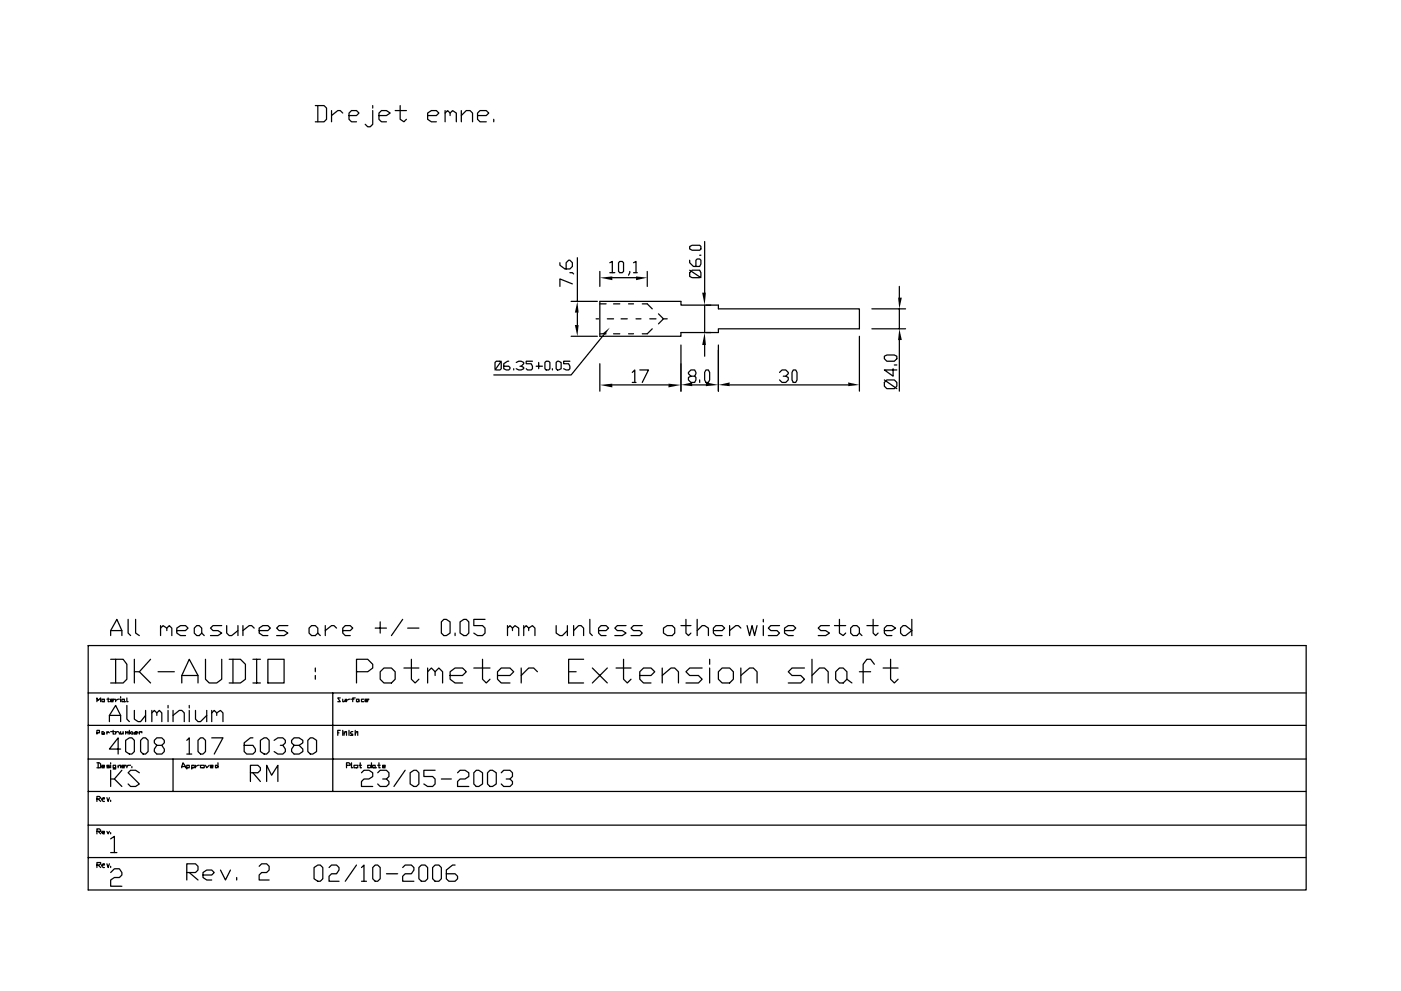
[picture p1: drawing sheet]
<svg xmlns="http://www.w3.org/2000/svg" width="297mm" height="210mm" viewBox="0 0 297 210" stroke-linecap="round" stroke-linejoin="round" font-family="sans-serif">
<g fill="none" stroke="#000" stroke-width=".26">
<path d="M66.9 22.4h1.8l.5 .5v2.4l-.5 .5h-1.8M67.4 22.4v3.4M70.3 23.5v2.3M72.7 24l-.6-.5h-.5l-1.3 1M74 24.5h1.6l.5-.5-.5-.5h-1.1l-.5 .5v1.3l.5 .5h1.1M79 23.5v2.9l-.5 .5h-.5l-.6-.5M79 22.4v.5M80.3 24.5h1.6l.8-.5-.8-.5h-1l-.6 .5v1.3l.6 .5h1M83.8 23.5h2.4M84.8 22.4v2.9l.8 .5 .6-.5M90.7 24.5h1.8l.5-.5-.5-.5h-1l-.8 .5v1.3l.8 .5h1M94.4 24l.5-.5 .5 .5v.5"/>
<path d="M94.4 23.5v2.3M95.4 24l.6-.5 .7 .5v1.8M97.8 24.5l1.1-1h.8l.5 .5v1.8M97.8 23.5v2.3M101.2 24.5h1.9l.5-.5-.5-.5h-1.3l-.6 .5v1.3l.6 .5h1.3M104.7 25.3v.5M118.7 55.7v.6l1.1 .8h1l.6-.6v-.8l-.6-.5h-.2l-.6 .5v1.4M120.8 57.9h.6l.2 .2M122.4 54.7v9.2M127.2 57.6v3.2M129.3 55.7l.5-.2v2.4M129.3 57.9h1.1"/>
<path d="M129.8 58.9h5M131.4 55.5h.5l.3 .2v1.9l-.3 .3h-.5l-.3-.3v-1.9zM133.5 57.6l-.2 .8M134.3 55.7l.5-.2v2.4M134.3 57.9h.8M137.2 57.6v3.2M146.2 57.9l.6-.6h1.5l.3 .6v.7l-.3 .3h-1.5l-.6-.3zM146.2 55.2v.5l.8 .8h1.3l.3-.5v-.8l-.3-.3h-.5l-.3 .3v1.3M146.2 52.3l.6-.3h1.5l.3 .3v.5l-.3 .3h-1.5l-.6-.3zM146.2 57.3l2.4 1.6M148.3 54.2h.3M149.4 51.2v10.9"/>
<path d="M105 76.9l.2-.3h.8l.3 .3v1.3l-.3 .3h-.8l-.2-.3zM106.3 76.6l-1.3 1.9M107.9 76.6h-.3l-.8 .6v1l.5 .3h.6l.2-.3v-.2l-.2-.3h-1.1M108.9 78.2v.3M109.4 76.9l.6-.3h.5l.5 .3v.3l-.5 .5h-.3M110.5 77.7l.5 .3v.2l-.5 .3h-.5l-.6-.3M112.9 76.6h-1.3v.6h1l.3 .5v.5l-.3 .3h-.8l-.2-.3M113.7 77.7h1.3M114.2 76.9v1.3M115.5 76.9l.3-.3h.5l.3 .3v1.3l-.3 .3h-.5l-.3-.3zM117.1 78.2v.3M117.9 76.9l.3-.3 .8 .3v1.3l-.6 .3h-.2l-.3-.3z"/>
<path d="M120.8 76.6h-1.3v.6h1.1l.2 .5v.5l-.2 .3h-.6l-.5-.3M121.1 63.9h5.5M121.1 71.3h5.5M121.4 60.2l-2.7-1v1.6M122.4 66.3v2.7M126.4 67.6h.5M127.2 63.9h17.2v.8h7.9v.8h29.9v4.3h-29.9v.8h-7.9v.7h-17.2zM127.2 77.2v5.8M127.2 70.8h1.3M127.2 64.5h1.3M128 71.1l-6.9 8.5h-16.4M128.8 67.6h1.3"/>
<path d="M130.1 70.8h1.3M130.1 64.5h1.3M131.7 67.6h1.3M133.3 70.8h1M133.3 64.5h1M134.1 79l.5-.5v2.6M134.8 67.6h1.1M135.6 78.5h1.9l-1.3 2.6M136.2 64.5h1l1.1 1M137.8 67.6h1.3M138.3 69.8l-1.1 1h-1M139.6 66.6l1.1 1-1.1 1.1"/>
<path d="M140.7 67.6h.8M144.4 73.2v9.8M146.5 79.8l-.5-.5v-.3l.5-.5h.8l.2 .5-.2 .8h-.8l-.5 .3v.5l.5 .5h.8l.2-.5v-.5l-.2-.3M149.4 64.7v5.9M149.4 73.2v2.4M149.7 78.5h.5l.3 .5v1.6l-.3 .5h-.5l-.3-.5v-1.6zM149.7 64.7h1M152.3 73.2v9.8M165.3 79l.5-.5h.8l.5 .5v.3l-.5 .5h-.5M166.6 79.8l.5 .3v.5l-.5 .5h-.8l-.5-.5M168.2 78.5h.5l.3 .5v1.6l-.3 .5h-.5l-.3-.5v-1.6zM182.2 71.3v11.7"/>
<path d="M184.9 65.5h7.1M184.9 69.8h7.1M187.5 75.6l.5-.3h1.6l.5 .3v.5l-.5 .5h-1.6l-.5-.5zM189.4 78.2v1.6l-1.9-1.3h2.6M189.6 77.4h.5M190.7 60.8v2.3M190.7 65.5v4.3M190.7 72.1v10.9M129.8 81.7h11.9M134.1 81.1h.7M146.8 81.7h2.9M148.3 80.6v.5"/>
<path d="M154.7 81.7h25.1M187.5 81.1l.5-.5h1.6l.5 .5v.8l-.5 .6h-1.6l-.5-.6zM187.5 80.6l2.6 1.9M18.7 137h258.2v51.8h-258.2zM23.5 139.9h2.6l.8 1v3.2l-.8 .8h-2.6M23.5 134.8v-1l1.3-2.4 1 2.4v1M23.5 133.8h2.3M24.5 139.9v5M27.2 131.4v2.9l.5 .5M28.5 139.9v5M28.8 131.4v2.9l.7 .5M31.9 139.9l-2.4 2.6h-1"/>
<path d="M34 133.3l.6-.6 .8 .6v.5M34 132.7v2.1M35.4 133.3l.5-.6 .5 .6v1.5M37.5 133.8h1.8l.6-.5-.6-.6h-1l-.8 .6v1l.8 .5h1M41.7 132.7h.5l.6 .6v1l-.6 .5h-.5l-.5-.5v-1zM42.8 134.3l.5 .5M43.6 139.9v4.2l.8 .8h1.5l1.1-.8v-4.2M47 132.7h-1.8l-.6 .6 .6 .5h1l.8 .5-.8 .5h-1.6M48.1 132.7v1.6l.5 .5h.5l1.3-1M48.6 139.9h2.4l1 1v3.2l-1 .8h-2.4M49.4 139.9v5M50.4 132.7v2.1"/>
<path d="M51.5 132.7v2.1M53.6 139.9h1.6M53.9 133.3l-.5-.6h-.6l-1.3 1.1M54.4 139.9v5M54.9 133.8h1.9l.5-.5-.5-.6h-1.1l-.8 .6v1l.8 .5h1.1M56.8 139.9h3.4v5h-3.4zM61 132.7h-1.8l-.6 .6 .6 .5h1l.8 .5-.8 .5h-1.6M66.1 132.7h.8l.5 .6v1l-.5 .5h-.8l-.6-.5v-1zM67.4 134.3l.5 .5M69 132.7v2.1M71.3 133.3l-.5-.6h-.5l-1.3 1.1M72.7 133.8h1.6l.5-.5-.5-.6h-1.1l-.5 .6v1l.5 .5h1.1"/>
<path d="M79.6 133.3h2.3M80.6 131.9v2.4M85.4 131.4l-2.4 3.4M86.4 133.3h2.4M87.2 139.9v4.2l.8 .8 .8-.8M93.6 131.9l.5-.5h.5l.8 .5v2.4l-.8 .5h-.5l-.5-.5zM96.5 134.3v.5M97.5 131.9l.8-.5h.6l.5 .5v2.4l-.5 .5h-.6l-.8-.5zM102.3 139.9v4.2l.8 .8 .8-.8M102.8 131.4h-2.3v1.3h1.8l.5 .6v1l-.5 .5h-1.1l-.7-.5M107.6 133.3l.5-.6 .6 .6v.5M107.6 132.7v2.1"/>
<path d="M108.7 133.3l.5-.6 .8 .6v1.5M111 133.3l.6-.6 .5 .6v.5M111 132.7v2.1M112.1 133.3l.8-.6 .5 .6v1.5M117.9 132.7v1.6l.8 .5h.5l1.1-1M120.3 132.7v2.1M121.6 133.8l1.1-1.1h.5l.5 .6v1.5M121.6 132.7v2.1M123.7 139.9h-3.1v5h3.1M125.1 131.4v2.9l.5 .5M126.9 133.8h1.6l.5-.5-.5-.6h-1.1l-.5 .6v1l.5 .5h1.1M132.2 139.9v4.2l.8 .8 .8-.8"/>
<path d="M132.7 132.7h-1.8l-.5 .6 .5 .5h1l.8 .5-.8 .5h-1.5M136.2 132.7h-1.9l-.5 .6 .5 .5h1.3l.6 .5-.6 .5h-1.8M140.7 133.3l.8-.6h1l.6 .6v1l-.6 .5h-1l-.8-.5zM144.4 132.7h2.1M145.4 131.4v2.9l.6 .5 .5-.5M147.8 133.8l1.1-1.1h.5l.8 .6v1.5M147.8 131.4v3.4M150.5 139.9v1M151.3 133.8h1.8l.5-.5-.5-.6h-1.3l-.5 .6v1l.5 .5h1.3M154.7 132.7v2.1M157.1 133.3l-.6-.6h-.5l-1.3 1.1M158.4 132.7l.5 2.1 .6-2.1 .5 2.1 .5-2.1"/>
<path d="M161.8 131.4v.5M161.8 132.7v2.1M165.3 132.7h-1.9l-.5 .6 .5 .5h1.3l.6 .5-.6 .5h-1.8M166.3 133.8h1.9l.5-.5-.5-.6h-1.1l-.8 .6v1l.8 .5h1.1M172.2 139.9v5M175.9 132.7h-1.9l-.5 .6 .5 .5h1.1l.8 .5-.8 .5h-1.6M176.9 132.7h2.4M178 131.4v2.9l.8 .5 .5-.5M180.9 132.7h.8l.5 .6v1l-.5 .5h-.8l-.5-.5v-1zM182.2 134.3l.5 .5M183.8 132.7h2.4M185.1 131.4v2.9l.5 .5 .6-.5"/>
<path d="M187.5 133.8h1.6l.8-.5-.8-.6h-1.1l-.5 .6v1l.5 .5h1.1M188.8 139.9v4.2l.8 .8 .8-.8M191.5 132.7h.5l1.3 1.1-1.3 1h-.5l-.6-.5v-1zM193.3 131.4v3.4M18.7 153.9h258.2M18.7 147h258.2M20.5 155.5h.6v-.5h-.6v.8M20.5 148.9v-.8l.3 .5 .5-.5v.8M21.6 155.2h.3l.2 .3v.3h-.5zM21.6 148.3h.5v.6h-.5zM22.1 148.6v.3M22.1 155.5v.3"/>
<path d="M22.7 155.5l.2-.3 .3 .3M22.7 155.2v.6M22.7 148.3h.5M22.9 148.1v.8h.3M23.2 153.1v-1.3l1.3-2.1 1.1 2.1v1.3M23.2 151.8h2.4M23.5 148.6h.5l.3-.3h-.8v.6h.5M23.5 155.2h.8M24 155v.8h.3M24.5 155.5l.3-.3h.2l.3 .3v.3M24.5 148.3v.6M24.5 155.2v.6"/>
<path d="M25.3 148.3l-.8 .3M25.6 158.9h-2.4l1.8-2.4v3.5M25.6 155.2v.6h.2l.3-.3M25.6 147.8v.3M25.6 148.3v.6M26.1 155.2v.6M26.4 148.9h-.6v-.6h.6v.6h.2M26.6 157.1l.8-.6h.6l.5 .6v2.4l-.5 .5h-.6l-.8-.5zM26.6 155.5v-.3v.6M26.6 155.2l.3 .3 .3-.3v.6M26.9 149.7v2.9l.5 .5M26.9 148.1v.8h.3"/>
<path d="M27.4 155.5l.6-.3 .2 .3v.3zM27.4 155v.8M28.5 150.7v1.9l.8 .5h.5l1.1-1.3M28.5 155.5h.8l-.3-.3h-.2l-.3 .3v.3h.5M29.5 155.5l.3-.3h.3v.3M29.5 142.5l2.4 2.4M29.5 155.2v.6M30.3 156.5h.6l.5 .6v2.4l-.5 .5h-.6l-.5-.5v-2.4zM30.9 150.7v2.4M32.2 151.3l.5-.6 .5 .6v.5M32.2 150.7v2.4M33.2 158.1l-.5-.5v-.5l.5-.6h1.1l.5 .6v.5l-.5 .5h-1.1l-.5 .8v.6l.5 .5h1.1l.5-.5v-.6l-.5-.8"/>
<path d="M33.2 151.3l.6-.6 .5 .6v1.8M33.5 142.5h3.5M35.6 149.7v.5M35.6 150.7v2.4M36.7 151.8l1.3-1.1h.5l.6 .6v1.8M36.7 150.7v2.4M38.5 144.9v-1.6l1.6-3.4 1.9 3.4v1.6M38.5 143.3h3.5M39.6 157.1l.5-.6v3.5M39.6 160h1.1M40.1 149.7v.5M40.1 150.7v2.4"/>
<path d="M41.5 150.7v1.9l.5 .5h.5l1.3-1.3M42 157.1l.5-.6h.5l.6 .6v2.4l-.6 .5h-.5l-.5-.5zM43.8 150.7v2.4M44.9 156.5h2.4l-1.9 3.5M44.9 151.3l.5-.6 .5 .6v.5M44.9 150.7v2.4M45.9 151.3l.8-.6 .6 .6v1.8M53.6 156.5h-.5l-1.3 1.1v1.9l.5 .5h1.3l.6-.5v-.6l-.6-.8h-1.8M53.6 144.9h1.6M55.2 157.1l.8-.6h.5l.6 .6v2.4l-.6 .5h-.5l-.8-.5zM58.1 157.1l.8-.6h1.1l.5 .6v.5l-.5 .5h-.6M60 158.1l.5 .8v.6l-.5 .5h-1.1l-.8-.5"/>
<path d="M62.4 158.1l-.6-.5v-.5l.6-.6h1l.8 .6v.5l-.8 .5h-1l-.6 .8v.6l.6 .5h1l.8-.5v-.6l-.8-.8M65.3 157.1l.5-.6h.5l.8 .6v2.4l-.8 .5h-.5l-.5-.5zM66.9 141.7v.8M66.9 143.3v.8M70.6 147v20.9M71.6 155.5h.3M72.1 155h-.5v1M72.1 148.1h-.5l.5 .8h-.5M72.7 155v1M72.7 148.3v.6h.2l.3-.3M72.9 155.8l.3-.6h.3v.8M72.9 155.2v.8"/>
<path d="M73.2 148.3v.6M73.5 148.3v.6M74 155v1M74.3 148.3l-.8 .3M74.5 148.3h.6M74.8 155.2h-.3l-.2 .3 .2 .3h.3v.2h-.5M75.3 155.8l.3-.6h.2v.8M75.3 148.1h-.5v.8M75.3 155v1M75.6 142.5h2.4l1-.8v-.8l-1-1h-2.4v5M75.6 148.3h.5v.6h-.5zM76.1 148.6v.3"/>
<path d="M77.2 148.3h-.6v.6h.6M77.4 148.6h.6l.2-.3h-.8v.6h.6M81.4 141.7h1.6l.8 .8v1.6l-.8 .8h-1.6l-.8-.8v-1.6zM85.6 141.7h3.2M90.7 142.5l.8-.8 .8 .8v.8M90.7 141.7v3.2M92.3 142.5l.7-.8 .8 .8v2.4M95.4 143.3h2.7l.8-.8-.8-.8h-1.6l-1.1 .8v1.6l1.1 .8h1.6M100.5 141.7h3.4M105.5 143.3h2.6l.8-.8-.8-.8h-1.8l-.8 .8v1.6l.8 .8h1.8M110.5 141.7v3.2M113.9 142.5l-.7-.8h-1.1l-1.6 1.6"/>
<path d="M120.6 142.5h1.5M125.6 141.7l3.2 3.2M128.8 141.7l-3.2 3.2M130.6 141.7h3.2M135.6 143.3h2.4l.8-.8-.8-.8h-1.6l-.8 .8v1.6l.8 .8h1.6M140.4 143.3l1.9-1.6h.8l.7 .8v2.4M140.4 141.7v3.2M148.9 141.7h-2.7l-.8 .8 .8 .8h1.9l.8 .8-.8 .8h-2.7M150.5 141.7v3.2M152.3 142.5l.8-.8h1.6l.8 .8v1.6l-.8 .8h-1.6l-.8-.8zM157.1 143.3l1.8-1.6h.8l.8 .8v2.4M157.1 141.7v3.2"/>
<path d="M170.6 141.7h-2.7l-.8 .8 .8 .8h1.9l.8 .8-.8 .8h-2.7M172.2 143.3l1.5-1.6h1.1l.8 .8v2.4M178 141.7h.8l.8 .8v1.6l-.8 .8h-.8l-.8-.8v-1.6zM179.6 144.1l1 .8M182.2 142.5h2.4M185.4 140.9l-.8-1h-.8l-.8 1v4M187.2 141.7h3.2M18.7 161h258.2M18.7 167.9h258.2M18.7 175.1h258.2M20.5 169.5h.6l.2-.3-.2-.2h-.6v1M20.5 176.4h.8v-.3l-.2-.2h-.6v1"/>
<path d="M20.5 161.8h.6l.2 .3v.8h-.8M20.8 169.5l.5 .5M20.8 176.4l.5 .5M20.8 161.8v1.1M21.6 169.5h.5v-.3h-.2l-.3 .3v.3l.3 .2h.2M21.6 176.7h.5v-.3h-.5v.3l.3 .2h.2M21.6 162.6h.5v-.2h-.5v.5h.5M22.7 169.2l.2 .8 .3-.8M22.7 176.4l.2 .5 .3-.5M23.2 162.4h-.5v.2h.5v.3h-.5M23.5 178l.8-.6v3.5M23.5 161.8v.3"/>
<path d="M23.5 162.4v.5M23.5 163.4v3.5M23.5 169.8v.2M23.5 176.7v.2M24.3 165.3l1.5 1.6M24.5 162.9h-.5v-.5h.5v.8h-.5M25 162.6l.3-.2h.3v.5M25 162.4v.5M25.8 163.4l-1.5 1.9h-.8M25.8 162.6h.6l.2-.2h-.8v.5h.6M26.9 162.4v.5M27.7 162.4h-.5l-.3 .2"/>
<path d="M28 162.6v.3M29.5 164l-.7-.6h-1.1l-.5 .6 2.3 2.3-.7 .6h-1.1l-.5-.6M36.7 161v6.9M38.5 162.9l.3-1.1 .5 .8v.3M38.5 162.6h.8M39.6 162.9h.5v-.5h-.5v.8M40.7 162.9h.5v-.5h-.5v.8M41.5 162.4v.5M42.2 162.4l-.7 .2M42.5 162.4h.8v.5h-.8zM43.6 162.4l.2 .5 .6-.5M44.6 162.6h.6v-.2h-.6v.5h.6"/>
<path d="M45.7 162.4h.2l.3 .2-.3 .3h-.2zM46.2 161.8v1.1M53.1 164h1.6l.5-.6v-.5l-.5-.5h-1.6v3.4M53.6 164l1.6 1.8M56.5 165.8v-3.4l1.1 2.1 1.3-2.1v3.4M73.5 162.4h.8v-.3l-.3-.3h-.5v1.1M74.5 161.8v1.1h.3M75.1 162.4h.7v.5h-.7zM76.1 162.4h.5M76.4 161.8v1.1h.2M76.6 164l.6-.6h1l.8 .6v.7l-.8 .6h-1l-.6 .5v1.1h2.4M78 162.4h.5l.3 .2-.3 .3h-.5z"/>
<path d="M78.8 161.8v1.1M79 162.4h.6v.5h-.6zM79.6 162.9h.2M80.1 164l.5-.6h1.3l.6 .6v.7l-.6 .6h-.8M80.1 162.4h.5M80.3 161.8v1.1h.3M81.1 162.6h.6v-.2h-.6v.5h.6M81.9 165.3l.6 .5v.5l-.6 .6h-1.3l-.5-.6M85.9 163.4l-2.4 3.5M87 164l.8-.6h.5l.5 .6v2.3l-.5 .6h-.5l-.8-.6zM92.3 163.4h-2.4v1.3h1.8l.6 .6v1l-.6 .6h-1l-.8-.6M93.6 165.3h2.1"/>
<path d="M97 164l.5-.6h1.1l.8 .6v.7l-.8 .6h-1.1l-.5 .5v1.1h2.4M101 163.4h.5l.8 .6v2.3l-.8 .6h-.5l-.5-.6v-2.3zM103.4 164l.5-.6h.5l.8 .6v2.3l-.8 .6h-.5l-.5-.6zM106.3 164l.5-.6h1.3l.6 .6v.7l-.6 .6h-.8M108.1 165.3l.6 .5v.5l-.6 .6h-1.3l-.5-.6M18.7 181.9h258.2M20.5 183.5h.6l.2-.2v-.3h-.8v1.1M20.8 183.5l.5 .6M21.6 183.5h.5v-.2h-.2l-.3 .2v.3l.3 .3h.2M22.7 183.3l.2 .8 .3-.8M23.5 185.1l.8-.8h1l.5 .8v.5l-.5 .6h-1l-.8 .5v1.3h2.3M23.5 183.8v.3"/>
<path d="M23.5 180.9h1.3M39.6 185.1h1.9l.5-.5v-.8l-.5-.5h-1.9v3.4M40.1 185.1l1.9 1.6M43 185.6h1.9l.5-.5-.5-.5h-1.1l-.8 .5v1.1l.8 .5h1.1M46.7 184.6l1.1 2.1 1.1-2.1M50.2 186.2v.5M54.9 183.8l.6-.5h1l.6 .5v.8l-.6 .5h-1l-.6 .5v1.1h2.2M66.6 184.1l.8-.6h.5l.5 .6v2.3l-.5 .6h-.5l-.8-.6zM69.8 184.1l.5-.6h1l.6 .6v.5l-.6 .8h-1l-.5 .5v1.1h2.1M75.6 183.5l-2.4 3.5M76.6 184.1l.6-.6v3.5M76.6 187h1.1"/>
<path d="M79 184.1l.6-.6h.5l.5 .6v2.3l-.5 .6h-.5l-.6-.6zM81.9 185.4h2.4M85.4 184.1l.5-.6h1.3l.6 .6v.5l-.6 .8h-1.3l-.5 .5v1.1h2.4M88.8 184.1l.5-.6h.8l.6 .6v2.3l-.6 .6h-.8l-.5-.6zM91.7 184.1l.6-.6h.7l.6 .6v2.3l-.6 .6h-.7l-.6-.6zM96.5 183.5h-.5l-1.4 1.1v1.8l.6 .6h1.3l.5-.6v-.5l-.5-.5h-1.9"/>
</g>
<g fill="#000">
<path d="M127.2 58.9l2.6-.3v.8zM134.8 58.6l2.4 .3-2.4 .5zM121.9 69h.8l-.3 2.3zM122.4 63.9l.3 2.4h-.8zM127.7 70.8l1.6-1.3-1.1 1.6zM149.4 70.6l.3 2.6h-.8zM148.9 62.1h.8l-.3 2.6zM190.4 63.1h.8l-.5 2.4zM190.7 69.8l.5 2.3h-.8zM127.2 81.7l2.6-.3v.8zM141.7 81.4l2.7 .3-2.7 .5zM144.4 81.7l2.4-.6v.8z"/>
<path d="M149.7 81.1l2.6 .6-2.6 .2zM152.3 81.7l2.4-.6v.8zM179.8 81.1l2.4 .6-2.4 .2z"/>
</g>
</svg>
